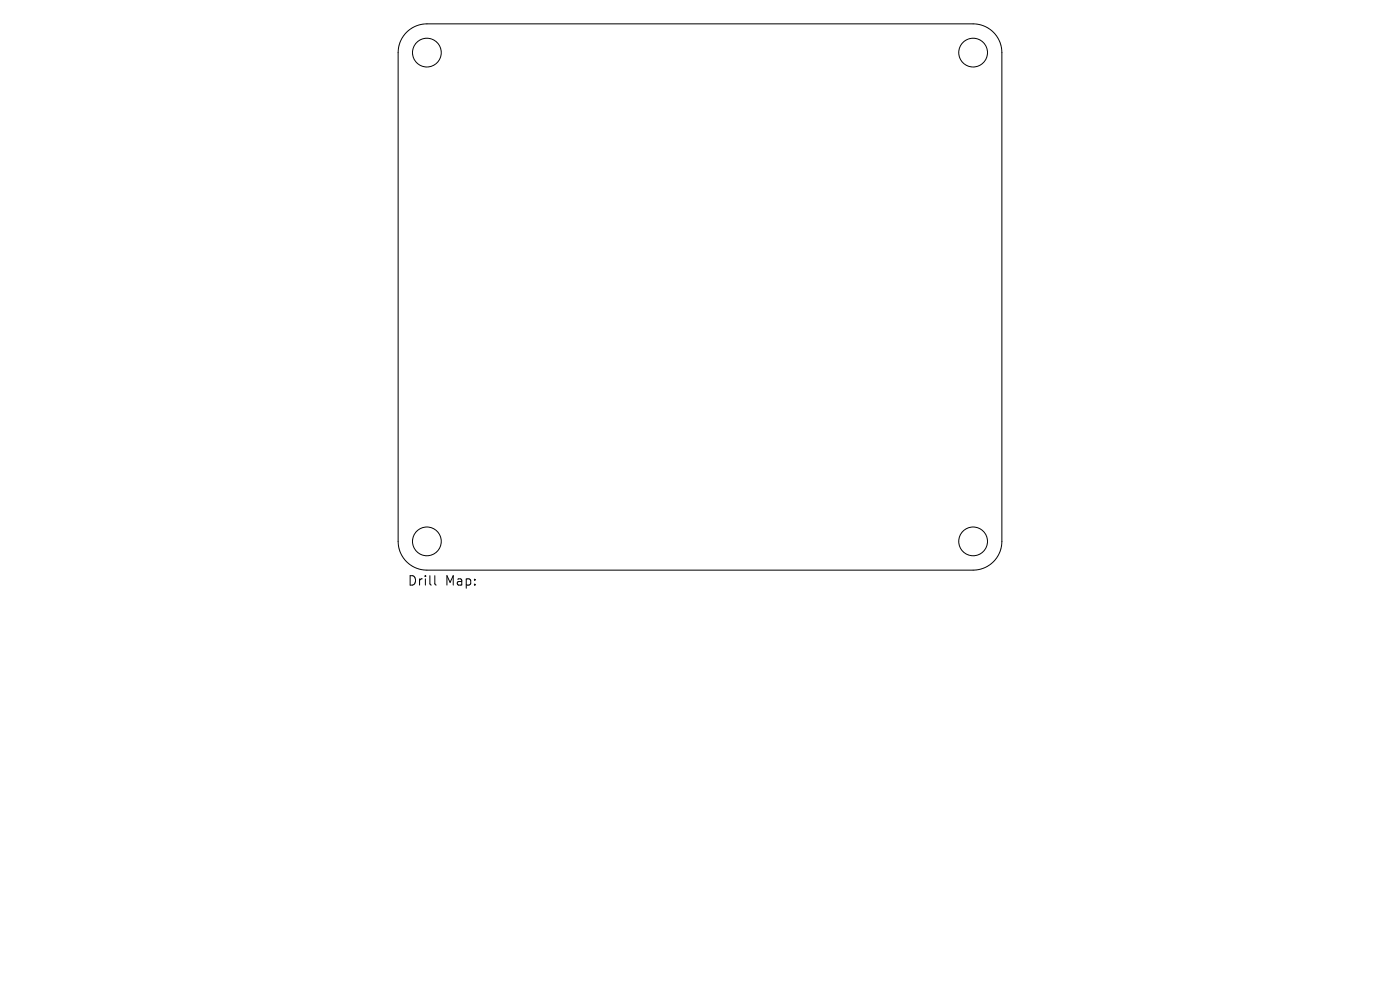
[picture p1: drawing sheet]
<svg xmlns="http://www.w3.org/2000/svg" width="297mm" height="210mm" viewBox="0 0 297 210" stroke-linecap="round" stroke-linejoin="round" font-family="sans-serif">
<defs><g id="words">
<g font-size="2.8">
<text x="86.4" y="124.5">Drill</text>
<text x="94.4" y="124.5">Map:</text>
</g>
</g></defs>
<g fill="none" stroke="#000" stroke-width=".21">
<path d="M86.2 6.8a6.1 6.1 0 0 1 4.4-1.7h115.8a6.1 6.1 0 0 1 6.1 6.1v103.6a6.1 6.1 0 0 1-6.1 6.1h-115.8a6.1 6.1 0 0 1-6.1-6.1v-103.6a6.1 6.1 0 0 1 1.7-4.4zM92.2 122.1v1.7l.3 .3"/>
<circle cx="90.6" cy="11.2" r="3"/>
<circle cx="206.4" cy="11.2" r="3"/>
<circle cx="90.6" cy="114.8" r="3"/>
<circle cx="206.4" cy="114.8" r="3"/>
</g>
<use href="#words"/>
</svg>
